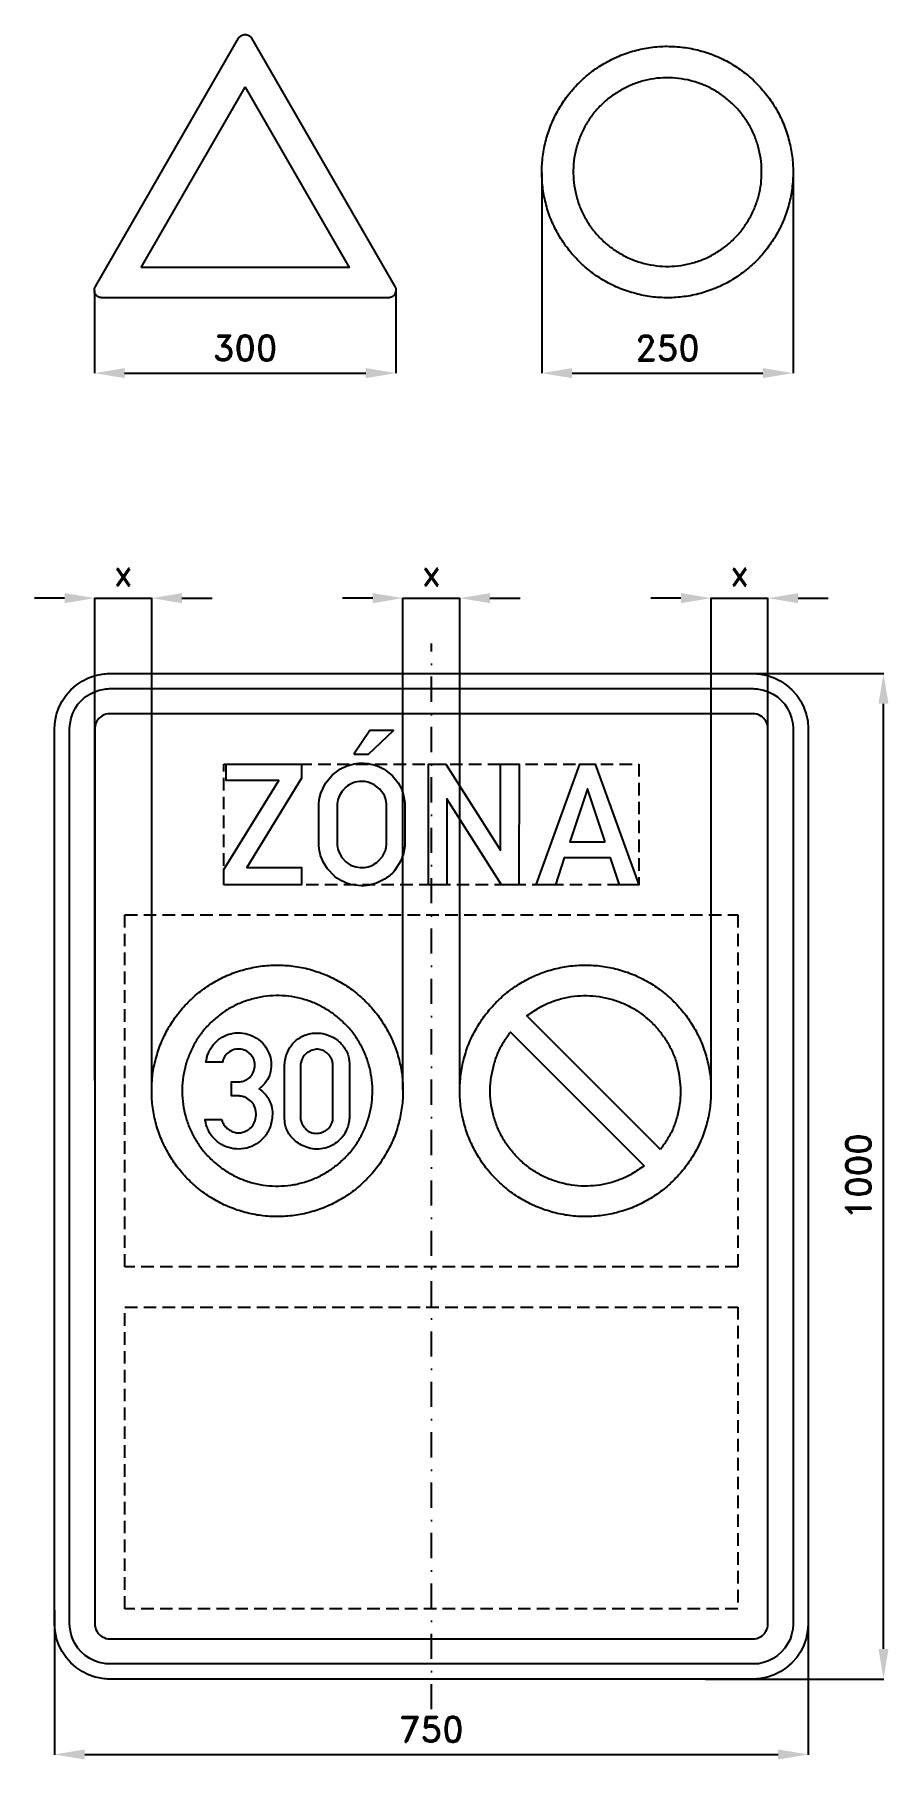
# Model space of a CAD drawing. Header units: millimetres. Extents: x -395 to 455, y -580 to 1136.
import ezdxf

# ---------------------------------------------------------------- set-up
doc = ezdxf.new("R2010")
doc.units = ezdxf.units.MM
doc.header["$LTSCALE"] = 5
doc.linetypes.add('ČERCHOVANÁX2', pattern=[2, 1, -0.5, 0, -0.5])
doc.linetypes.add('ČÁRKOVANÁX2', pattern=[1.5, 1, -0.5])
doc.layers.add('Kóty', color=2, linetype='Continuous')
doc.layers.add('Značka', color=7, linetype='Continuous')
doc.styles.get("Standard").update_dxf_attribs({"font": 'romand.shx', "height": 25})
doc.dimstyles.get("Standard").update_dxf_attribs({"dimtxt": 25, "dimasz": 30, "dimexe": 0.18, "dimexo": 0.0625, "dimgap": 12.5, "dimtad": 1, "dimdec": 0, "dimzin": 0, "dimdsep": 46, "dimtxsty": 'Standard', "dimcen": 0.09, "dimadec": 0, "dimazin": 0, "dimtfac": 1, "dimtdec": 0, "dimtofl": 0, "dimtmove": 0, "dimatfit": 3, "dimfxl": 1, "dimtolj": 1, "dimtzin": 0, "dimarcsym": 0})

msp = doc.modelspace()

# ---------------------------------------------------------------- blocks, each defined once
blk = doc.blocks.new('*D0')
at = {"layer": 'Defpoints', "color": 0, "transparency": 16777216}
for p in [(110, 998.1), (360, 1000), (360, 798.8)]:
    blk.add_point(p, dxfattribs=at)
at = {"layer": 'Kóty', "color": 0, "lineweight": -2, "transparency": 16777216}
for p, q in [((110, 998), (110, 798.6)), ((360, 1000), (360, 798.6)), ((140, 798.8), (330, 798.8))]:
    blk.add_line(p, q, dxfattribs=at)
at = {"layer": 'Kóty', "color": 0, "transparency": 16777216}
for points in [[(140, 803.8), (140, 793.8), (110, 798.8)], [(330, 803.8), (330, 793.8), (360, 798.8)]]:
    blk.add_solid(points, dxfattribs=at)
at = {"layer": 'Kóty', "color": 0, "transparency": 16777216, "insert": (235, 823.8), "char_height": 25, "attachment_point": 5}
blk.add_mtext('\\A1;250', dxfattribs=at)
blk = doc.blocks.new('*D1')
at = {"layer": 'Defpoints', "color": 0, "transparency": 16777216}
for p in [(-335.3, 881.2), (-35.3, 881.1), (-35.3, 798.8)]:
    blk.add_point(p, dxfattribs=at)
at = {"layer": 'Kóty', "color": 0, "lineweight": -2, "transparency": 16777216}
for p, q in [((-335.3, 881.1), (-335.3, 798.6)), ((-35.3, 881.1), (-35.3, 798.6)), ((-305.3, 798.8), (-65.3, 798.8))]:
    blk.add_line(p, q, dxfattribs=at)
at = {"layer": 'Kóty', "color": 0, "transparency": 16777216}
for points in [[(-305.3, 803.8), (-305.3, 793.8), (-335.3, 798.8)], [(-65.3, 803.8), (-65.3, 793.8), (-35.3, 798.8)]]:
    blk.add_solid(points, dxfattribs=at)
at = {"layer": 'Kóty', "color": 0, "transparency": 16777216, "insert": (-185.3, 823.8), "char_height": 25, "attachment_point": 5}
blk.add_mtext('\\A1;300', dxfattribs=at)
blk = doc.blocks.new('*D2')
at = {"layer": 'Defpoints', "color": 0, "transparency": 16777216}
for p in [(-278.3, 575), (-335, 95.3), (-278.3, 84.3)]:
    blk.add_point(p, dxfattribs=at)
at = {"layer": 'Kóty', "color": 0, "lineweight": -2, "transparency": 16777216}
for p, q in [((-365, 575), (-395, 575)), ((-335, 95.3), (-335, 575.2)), ((-278.3, 84.3), (-278.3, 575.2)), ((-248.3, 575), (-218.3, 575))]:
    blk.add_line(p, q, dxfattribs=at)
at = {"layer": 'Kóty', "color": 0, "transparency": 16777216}
for points in [[(-365, 580), (-365, 570), (-335, 575)], [(-248.3, 580), (-248.3, 570), (-278.3, 575)]]:
    blk.add_solid(points, dxfattribs=at)
at = {"layer": 'Kóty', "color": 0, "transparency": 16777216, "insert": (-306.7, 600), "char_height": 25, "attachment_point": 5}
blk.add_mtext('\\A1;x', dxfattribs=at)
blk = doc.blocks.new('*D3')
at = {"layer": 'Defpoints', "color": 0, "transparency": 16777216}
for p in [(278.4, 575), (278.4, 86.3), (335, 74)]:
    blk.add_point(p, dxfattribs=at)
at = {"layer": 'Kóty', "color": 0, "lineweight": -2, "transparency": 16777216}
for p, q in [((248.4, 575), (218.4, 575)), ((278.4, 86.3), (278.4, 575.2)), ((335, 74), (335, 575.2)), ((365, 575), (395, 575))]:
    blk.add_line(p, q, dxfattribs=at)
at = {"layer": 'Kóty', "color": 0, "transparency": 16777216}
for points in [[(248.4, 580), (248.4, 570), (278.4, 575)], [(365, 580), (365, 570), (335, 575)]]:
    blk.add_solid(points, dxfattribs=at)
at = {"layer": 'Kóty', "color": 0, "transparency": 16777216, "insert": (306.7, 600), "char_height": 25, "attachment_point": 5}
blk.add_mtext('\\A1;x', dxfattribs=at)
blk = doc.blocks.new('*D4')
at = {"layer": 'Defpoints', "color": 0, "transparency": 16777216}
for p in [(28.3, 575), (-28.3, 86.3), (28.3, 84.3)]:
    blk.add_point(p, dxfattribs=at)
at = {"layer": 'Kóty', "color": 0, "lineweight": -2, "transparency": 16777216}
for p, q in [((-58.3, 575), (-88.3, 575)), ((-28.3, 86.3), (-28.3, 575.2)), ((28.3, 84.3), (28.3, 575.2)), ((58.3, 575), (88.3, 575))]:
    blk.add_line(p, q, dxfattribs=at)
at = {"layer": 'Kóty', "color": 0, "transparency": 16777216}
for points in [[(-58.3, 580), (-58.3, 570), (-28.3, 575)], [(58.3, 580), (58.3, 570), (28.3, 575)]]:
    blk.add_solid(points, dxfattribs=at)
at = {"layer": 'Kóty', "color": 0, "transparency": 16777216, "insert": (0, 600), "char_height": 25, "attachment_point": 5}
blk.add_mtext('\\A1;x', dxfattribs=at)
blk = doc.blocks.new('*D5')
at = {"layer": 'Defpoints', "color": 0, "transparency": 16777216}
for p in [(-375, -431.4), (375, -431.4), (375, -575)]:
    blk.add_point(p, dxfattribs=at)
at = {"layer": 'Kóty', "color": 0, "lineweight": -2, "transparency": 16777216}
for p, q in [((-375, -431.4), (-375, -575.2)), ((375, -431.4), (375, -575.2)), ((-345, -575), (345, -575))]:
    blk.add_line(p, q, dxfattribs=at)
at = {"layer": 'Kóty', "color": 0, "transparency": 16777216}
for points in [[(-345, -570), (-345, -580), (-375, -575)], [(345, -570), (345, -580), (375, -575)]]:
    blk.add_solid(points, dxfattribs=at)
at = {"layer": 'Kóty', "color": 0, "transparency": 16777216, "insert": (0, -550), "char_height": 25, "attachment_point": 5}
blk.add_mtext('\\A1;750', dxfattribs=at)
blk = doc.blocks.new('*D6')
at = {"layer": 'Defpoints', "color": 0, "transparency": 16777216}
for p in [(272.8, 500), (450, 500), (272.8, -500)]:
    blk.add_point(p, dxfattribs=at)
at = {"layer": 'Kóty', "color": 0, "lineweight": -2, "transparency": 16777216}
for p, q in [((272.8, 500), (450.2, 500)), ((450, -470), (450, 470)), ((272.8, -500), (450.2, -500))]:
    blk.add_line(p, q, dxfattribs=at)
at = {"layer": 'Kóty', "color": 0, "transparency": 16777216}
for points in [[(445, 470), (455, 470), (450, 500)], [(445, -470), (455, -470), (450, -500)]]:
    blk.add_solid(points, dxfattribs=at)
at = {"layer": 'Kóty', "color": 0, "transparency": 16777216, "insert": (425, 0), "char_height": 25, "attachment_point": 5, "rotation": 90}
blk.add_mtext('\\A1;1000', dxfattribs=at)

# ---------------------------------------------------------------- dimensions: what is measured, and where the dimension line sits
at = {"layer": 'Kóty'}
for base, p1, p2, text, picture, middle in [((360, 798.8), (110, 998.1), (360, 1000), '250', '*D0', (235, 823.8)), ((-35.3, 798.8), (-335.3, 881.2), (-35.3, 881.1), '300', '*D1', (-185.3, 823.8)), ((-278.3, 575), (-335, 95.3), (-278.3, 84.3), 'x', '*D2', (-306.7, 600)), ((28.3, 575), (-28.3, 86.3), (28.3, 84.3), 'x', '*D4', (0, 600)), ((278.4, 575), (335, 74), (278.4, 86.3), 'x', '*D3', (306.7, 600))]:
    dim = msp.add_linear_dim(base=base, p1=p1, p2=p2, text=text, dimstyle='Standard', dxfattribs=at)
    dim.commit()
    dim.dimension.update_dxf_attribs({"geometry": picture, "text_midpoint": middle})
dim = msp.add_linear_dim(base=(450, 500), p1=(272.8, -500), p2=(272.8, 500), angle=90, dimstyle='Standard', dxfattribs=at)
dim.commit()
dim.dimension.update_dxf_attribs({"geometry": '*D6', "text_midpoint": (425, 0)})
dim = msp.add_linear_dim(base=(375, -575), p1=(-375, -431.4), p2=(375, -431.4), dimstyle='Standard', dxfattribs=at)
dim.commit()
dim.dimension.update_dxf_attribs({"geometry": '*D5', "text_midpoint": (0, -550)})

# ---------------------------------------------------------------- linework, layer by layer
at = {"layer": 'Kóty'}
for points in [[(-335, 575), (-278.4, 575)], [(-28.4, 575), (27.9, 575)], [(278.3, 575), (335, 575)]]:
    msp.add_lwpolyline(points, dxfattribs=at)
at = {"layer": 'Značka', "color": 1}
for points in [[(-42.8, 873.8), (-327.9, 873.8), (-328.2, 873.8), (-328.6, 873.8, -0.055813), (-330.2, 874.1, -0.055956), (-331.6, 874.8, -0.069573), (-333.2, 875.9, -0.06979), (-334.3, 877.5, -0.069473), (-335.1, 879.3, -0.06778), (-335.3, 881.2, -0.055922), (-335.2, 882.8, -0.060906), (-334.7, 884.3), (-334.5, 884.6), (-334.3, 885), (-191.8, 1131.8), (-191.6, 1132.2), (-191.4, 1132.5, -0.055828), (-190.4, 1133.7, -0.056007), (-189.1, 1134.6, -0.069592), (-187.3, 1135.3, -0.069755), (-185.3, 1135.6, -0.069442), (-183.4, 1135.3, -0.067764), (-181.6, 1134.6, -0.056022), (-180.3, 1133.7, -0.061146), (-179.3, 1132.5), (-179.1, 1132.2), (-178.9, 1131.8), (-36.3, 885), (-36.2, 884.6), (-36, 884.3, -0.055634), (-35.5, 882.8), (-35.3, 881.2, -0.0696), (-35.6, 879.3, -0.069839), (-36.3, 877.5, -0.069564), (-37.5, 875.9, -0.067726), (-39.1, 874.8, -0.055903), (-40.5, 874.1, -0.061107), (-42, 873.8), (-42.4, 873.8), (-42.8, 873.8)], [(360, 998.8), (360, 997.9), (360, 997.1, -0.032165), (358.7, 980.8, -0.035724), (355.3, 964.8, -0.036665), (349.9, 949.4, -0.034753), (342.4, 934.9, -0.034037), (333.2, 921.3, -0.034452), (322.2, 909.2, -0.034561), (309.8, 898.6, -0.034425), (296.1, 889.7, -0.034389), (281.3, 882.6, -0.034418), (265.8, 877.6, -0.034423), (249.7, 874.6, -0.034416), (233.4, 873.8, -0.034416), (217, 875, -0.034417), (201.1, 878.5, -0.034417), (185.6, 883.9, -0.034417), (171.1, 891.3, -0.034417), (157.6, 900.6, -0.034417), (145.5, 911.5, -0.034416), (134.8, 923.9, -0.034417), (125.9, 937.7, -0.034417), (118.8, 952.4, -0.034417), (113.8, 968, -0.034416), (110.8, 984.1, -0.034417), (110, 1000.4, -0.034417), (111.2, 1016.7, -0.034418), (114.7, 1032.7, -0.034417), (120.1, 1048.1, -0.034418), (127.6, 1062.7, -0.034416), (136.8, 1076.2, -0.034415), (147.8, 1088.3, -0.034418), (160.2, 1099, -0.034416), (173.9, 1107.8, -0.034417), (188.7, 1114.9, -0.034417), (204.2, 1119.9, -0.034416), (220.3, 1123, -0.034417), (236.6, 1123.8, -0.034417), (252.9, 1122.5, -0.034416), (268.9, 1119.1, -0.034415), (284.4, 1113.7, -0.034418), (298.9, 1106.2, -0.034419), (312.4, 1097, -0.034403), (324.5, 1086, -0.034415), (335.2, 1073.6, -0.03449), (344.1, 1059.8, -0.034418), (351.1, 1045.1, -0.034075), (356.1, 1029.5, -0.03279), (359.1, 1014.3, -0.034265), (360, 998.8)], [(328.7, 998.8), (328.7, 999.4), (328.7, 1000, 0.032167), (327.8, 1012.2, 0.035726), (325.2, 1024.2, 0.036665), (321.2, 1035.8, 0.034752), (315.6, 1046.7, 0.03404), (308.6, 1056.8, 0.034452), (300.4, 1065.9, 0.034558), (291.1, 1073.9, 0.034426), (280.8, 1080.6, 0.034389), (269.7, 1085.9, 0.034417), (258.1, 1089.6, 0.034425), (246, 1091.9, 0.034418), (233.8, 1092.5, 0.034418), (221.5, 1091.6, 0.034414), (209.5, 1089, 0.034417), (198, 1084.9, 0.034415), (187.1, 1079.3, 0.034419), (176.9, 1072.4, 0.034418), (167.8, 1064.2, 0.034417), (159.8, 1054.9, 0.034418), (153.2, 1044.6, 0.034417), (147.9, 1033.5, 0.034416), (144.1, 1021.8, 0.034416), (141.9, 1009.8, 0.034416), (141.3, 997.5, 0.034417), (142.2, 985.3, 0.034418), (144.8, 973.3, 0.034416), (148.8, 961.7, 0.034417), (154.4, 950.8, 0.034417), (161.3, 940.7, 0.034417), (169.6, 931.6, 0.034416), (178.9, 923.6, 0.034417), (189.2, 917, 0.034417), (200.2, 911.7, 0.034417), (211.9, 907.9, 0.034416), (224, 905.6, 0.034416), (236.2, 905, 0.034417), (248.5, 905.9, 0.034417), (260.4, 908.5, 0.034416), (272, 912.6, 0.034416), (282.9, 918.2, 0.034419), (293.1, 925.1, 0.034405), (302.1, 933.3, 0.034416), (310.1, 942.7, 0.034487), (316.8, 953, 0.034418), (322.1, 964, 0.034079), (325.9, 975.7, 0.032793), (328.1, 987.1, 0.034267), (328.7, 998.8)], [(-28.3, 85), (-28.3, 84.2), (-28.3, 83.4, -0.032165), (-29.6, 67.1, -0.035724), (-33, 51.1, -0.036665), (-38.4, 35.6, -0.034751), (-45.9, 21.1, -0.034041), (-55.1, 7.6, -0.034452), (-66.1, -4.5, -0.034559), (-78.5, -15.2, -0.034427), (-92.3, -24.1, -0.034391), (-107, -31.2, -0.034418), (-122.6, -36.2, -0.034424), (-138.6, -39.2, -0.034418), (-155, -40, -0.034416), (-171.3, -38.8, -0.034417), (-187.3, -35.3, -0.034417), (-202.7, -29.9, -0.034418), (-217.2, -22.4, -0.034417), (-230.8, -13.2, -0.034417), (-242.9, -2.2, -0.034416), (-253.5, 10.2, -0.034418), (-262.4, 23.9, -0.034418), (-269.5, 38.7, -0.034417), (-274.5, 54.2, -0.034417), (-277.5, 70.3, -0.034417), (-278.3, 86.6, -0.034417), (-277.1, 102.9, -0.034417), (-273.6, 118.9, -0.034417), (-268.2, 134.4, -0.034419), (-260.8, 148.9, -0.034416), (-251.5, 162.4, -0.034417), (-240.6, 174.5, -0.034414), (-228.2, 185.2, -0.034418), (-214.4, 194.1, -0.034415), (-199.7, 201.2, -0.034415), (-184.1, 206.2, -0.03442), (-168, 209.2, -0.034418), (-151.7, 210, -0.034418), (-135.4, 208.8, -0.03442), (-119.4, 205.3, -0.034417), (-104, 199.9, -0.034417), (-89.4, 192.4, -0.034416), (-75.9, 183.2, -0.034403), (-63.8, 172.2, -0.034415), (-53.1, 159.8, -0.034487), (-44.3, 146.1, -0.03442), (-37.2, 131.3, -0.034077), (-32.2, 115.8, -0.032793), (-29.2, 100.5, -0.034265), (-28.3, 85)], [(278.3, 85), (278.3, 84.2), (278.3, 83.4, -0.032168), (277.1, 67.1, -0.035724), (273.7, 51.1, -0.036665), (268.3, 35.6, -0.034753), (260.8, 21.1, -0.034042), (251.5, 7.6, -0.034452), (240.6, -4.5, -0.034562), (228.2, -15.2, -0.034426), (214.4, -24.1, -0.034389), (199.7, -31.2, -0.034418), (184.1, -36.2, -0.034424), (168, -39.2, -0.034415), (151.7, -40, -0.034417), (135.4, -38.8, -0.034416), (119.4, -35.3, -0.034418), (104, -29.9, -0.034418), (89.4, -22.4, -0.034418), (75.9, -13.2, -0.034417), (63.8, -2.2, -0.034416), (53.1, 10.2, -0.034418), (44.3, 23.9, -0.034413), (37.2, 38.7, -0.034414), (32.2, 54.2, -0.034416), (29.1, 70.3, -0.034418), (28.3, 86.6, -0.034415), (29.6, 102.9, -0.034417), (33, 118.9, -0.034419), (38.4, 134.4, -0.034418), (45.9, 148.9, -0.034418), (55.1, 162.4, -0.034418), (66.1, 174.5, -0.034418), (78.5, 185.2, -0.034419), (92.3, 194.1, -0.034416), (107, 201.2, -0.034413), (122.6, 206.2, -0.034413), (138.6, 209.2, -0.034415), (155, 210, -0.034422), (171.3, 208.8, -0.034416), (187.3, 205.3, -0.034417), (202.7, 199.9, -0.034417), (217.3, 192.4, -0.034421), (230.8, 183.2, -0.034411), (242.9, 172.2, -0.034412), (253.5, 159.8, -0.034487), (262.4, 146.1, -0.03442), (269.5, 131.3, -0.034079), (274.5, 115.8, -0.032794), (277.5, 100.5, -0.034261), (278.3, 85)], [(-58.6, 85), (-58.6, 85.6), (-58.6, 86.2, 0.032169), (-59.6, 98.6, 0.035723), (-62.2, 110.7, 0.036665), (-66.3, 122.4, 0.034753), (-72, 133.4, 0.034036), (-78.9, 143.7, 0.034454), (-87.3, 152.8, 0.034564), (-96.6, 160.9, 0.034427), (-107.1, 167.6, 0.034389), (-118.2, 173, 0.034417), (-130, 176.8, 0.034419), (-142.2, 179.1, 0.034422), (-154.6, 179.7, 0.034417), (-166.9, 178.8, 0.034415), (-179, 176.1, 0.03442), (-190.7, 172, 0.034421), (-201.8, 166.4, 0.034418), (-212, 159.4, 0.034415), (-221.2, 151.1, 0.034417), (-229.2, 141.7, 0.034415), (-236, 131.3, 0.034417), (-241.3, 120.1, 0.034416), (-245.1, 108.3, 0.034415), (-247.4, 96.1, 0.034417), (-248, 83.8, 0.034417), (-247.1, 71.4, 0.034418), (-244.5, 59.3, 0.034419), (-240.4, 47.6, 0.034419), (-234.7, 36.6, 0.034416), (-227.7, 26.3, 0.034419), (-219.4, 17.2, 0.034419), (-210, 9.1, 0.034417), (-199.6, 2.4, 0.034416), (-188.4, -3, 0.034416), (-176.6, -6.8, 0.034414), (-164.5, -9.1, 0.034417), (-152.1, -9.7, 0.034419), (-139.7, -8.8, 0.034417), (-127.6, -6.1, 0.034415), (-115.9, -2, 0.034419), (-104.9, 3.6, 0.034419), (-94.7, 10.6, 0.034407), (-85.5, 18.9, 0.034417), (-77.4, 28.3, 0.034492), (-70.7, 38.7, 0.034419), (-65.3, 49.9, 0.034074), (-61.6, 61.7, 0.032792), (-59.3, 73.3, 0.034264), (-58.6, 85)]]:
    msp.add_lwpolyline(points, format="xyb", dxfattribs=at)
msp.add_lwpolyline([(-288.9, 903.7), (-185.3, 1083.2), (-81.7, 903.7), (-288.9, 903.7)], dxfattribs=at)
at = {"layer": 'Značka', "color": 6, "linetype": 'ČERCHOVANÁX2', "ltscale": 5}
msp.add_lwpolyline([(0, -530), (0, 530)], dxfattribs=at)
at = {"layer": 'Značka', "color": 3}
for points in [[(-320, -500), (-320.2, -500), (-320.4, -500, -0.032184), (-327.5, -499.5, -0.035432), (-334.5, -498.1), (-341.2, -495.8), (-347.6, -492.6), (-353.5, -488.6), (-358.8, -483.9), (-363.6, -478.6), (-367.5, -472.6), (-370.7, -466.3), (-373, -459.5), (-374.5, -452.5), (-375, -445.4), (-375, -445.2), (-375, -445), (-375, 445), (-375, 445.2), (-375, 445.4), (-374.5, 452.5), (-373, 459.5), (-370.7, 466.3), (-367.5, 472.6), (-363.6, 478.5), (-358.8, 483.9), (-353.5, 488.6), (-347.6, 492.6), (-341.2, 495.8), (-334.5, 498), (-327.5, 499.5, -0.036737), (-320.4, 500), (-320.2, 500), (-320, 500), (320, 500), (320.3, 500), (320.5, 500, -0.03219), (327.6, 499.5, -0.035456), (334.6, 498), (341.3, 495.8), (347.7, 492.6), (353.6, 488.6), (358.9, 483.9), (363.7, 478.5), (367.6, 472.6), (370.8, 466.3), (373.1, 459.5), (374.6, 452.5), (375, 445.4), (375, 445.2), (375, 445), (375, -445), (375, -445.2), (375, -445.4), (374.5, -452.5), (373.1, -459.5), (370.8, -466.3), (367.6, -472.6), (363.6, -478.6), (358.9, -483.9), (353.6, -488.6), (347.7, -492.6), (341.3, -495.7), (334.6, -498.1), (327.6, -499.5, -0.036759), (320.5, -500), (320.3, -500), (320, -500), (-320, -500)], [(-320, -485), (-320.1, -485), (-320.3, -485, -0.032177), (-325.4, -484.6), (-330.5, -483.6), (-335.4, -481.9), (-340, -479.6), (-344.4, -476.7), (-348.2, -473.3), (-351.7, -469.4), (-354.5, -465.1), (-356.9, -460.5), (-358.5, -455.6), (-359.6, -450.5), (-360, -445.3), (-360, -445.2), (-360, -445), (-360, 445), (-360, 445.2), (-360, 445.3), (-359.6, 450.5), (-358.5, 455.5), (-356.9, 460.5), (-354.5, 465.1), (-351.7, 469.4), (-348.2, 473.3), (-344.4, 476.7), (-340, 479.6), (-335.4, 481.9), (-330.5, 483.6), (-325.4, 484.6, -0.036755), (-320.3, 485), (-320.1, 485), (-320, 485), (320, 485), (320.2, 485), (320.4, 485, -0.032148), (325.5, 484.6), (330.6, 483.6), (335.5, 481.9), (340.1, 479.6), (344.4, 476.7), (348.3, 473.3), (351.8, 469.4), (354.6, 465.1), (356.9, 460.5), (358.6, 455.5), (359.7, 450.5), (360, 445.3), (360, 445.2), (360, 445), (360, -445), (360, -445.2), (360, -445.3), (359.7, -450.5), (358.6, -455.6), (357, -460.5), (354.6, -465.1), (351.8, -469.4), (348.3, -473.3), (344.4, -476.7), (340.1, -479.6), (335.5, -481.9), (330.6, -483.6), (325.5, -484.7, -0.036737), (320.4, -485), (320.2, -485), (320, -485), (-320, -485)], [(-320, -460), (320, -460), (320.1, -460), (320.2, -460, 0.032206), (322.1, -459.9), (324, -459.5), (325.8, -458.8), (327.6, -458), (329.2, -456.9), (330.6, -455.6), (331.9, -454.2), (333, -452.5), (333.9, -450.8), (334.5, -449), (334.9, -447.1), (335, -445.1), (335, -445.1), (335, -445), (335, 445), (335, 445.1), (335, 445.1), (334.9, 447), (334.5, 449), (333.9, 450.8), (333, 452.5), (331.9, 454.1), (330.6, 455.6), (329.2, 456.9), (327.6, 458), (325.8, 458.8), (324, 459.5), (322.1, 459.9), (320.2, 460), (320.1, 460), (320, 460), (-320, 460), (-320, 460), (-320.1, 460, 0.032222), (-322, 459.9), (-323.9, 459.5), (-325.8, 458.9), (-327.5, 458), (-329.1, 456.9), (-330.6, 455.6), (-331.9, 454.1), (-332.9, 452.5), (-333.8, 450.8), (-334.4, 449), (-334.8, 447), (-335, 445.1), (-335, 445.1), (-335, 445), (-335, -445), (-335, -445.1), (-335, -445.1), (-334.8, -447.1), (-334.4, -449), (-333.8, -450.8), (-332.9, -452.5), (-331.9, -454.2), (-330.6, -455.6), (-329.1, -456.9), (-327.5, -458), (-325.8, -458.8), (-323.9, -459.5), (-322, -459.9), (-320.1, -460), (-320, -460), (-320, -460)], [(-112.1, 369.2), (-112, 370.2), (-111.9, 371.2), (-111.3, 376.2), (-110, 381.1), (-105.4, 391), (-98.3, 399.4), (-90.5, 405.2, -0.059975), (-81.5, 409, -0.057357), (-72.3, 410.8, -0.057563), (-62.9, 410.4, -0.0569), (-53.9, 408.1, -0.057544), (-45.6, 403.9), (-38.6, 398.3), (-33, 391.2), (-29.7, 385.2), (-27.6, 378.7), (-26.9, 375.1), (-26.4, 371.5), (-26.4, 370.9), (-26.3, 370.3), (-26.3, 330.1), (-26.4, 329.2), (-26.5, 328.3), (-27.8, 320.9), (-30.3, 313.7), (-36.7, 303.7, -0.07306), (-45.9, 296), (-54.5, 291.5, -0.059841), (-64, 289.3, -0.071107), (-75.8, 289.4, -0.074174), (-87.1, 292.8, -0.066048), (-96, 298.2), (-103.2, 305.7), (-107.4, 312.1), (-110.2, 319.1), (-111.3, 323.8), (-111.9, 328.6), (-112, 329.7), (-112.1, 330.8), (-112.1, 369.2)], [(-93.8, 369.2), (-93.8, 330.8), (-93.7, 330), (-93.7, 329.3), (-93, 325.5), (-91.8, 321.9), (-89, 317), (-85, 312.8), (-80.4, 309.6), (-75.2, 307.7), (-70.9, 307.1, 0.044547), (-66.5, 307.2, 0.07388), (-59.1, 309.2, 0.084915), (-52.8, 313.3), (-48.5, 318.2), (-45.7, 324.1), (-44.9, 327.1), (-44.5, 330.1), (-44.5, 330.5), (-44.5, 330.9), (-44.5, 369.1), (-44.5, 369.8), (-44.5, 370.4), (-45.2, 374.6), (-46.8, 378.6), (-51.2, 385.1), (-57.4, 389.8), (-63.1, 392.1, 0.066664), (-69.4, 392.8, 0.088524), (-77.9, 391.3, 0.098146), (-85.2, 386.9), (-88.9, 382.9), (-91.6, 378.2), (-93, 374.4), (-93.7, 370.5), (-93.7, 369.8), (-93.8, 369.2)]]:
    msp.add_lwpolyline(points, format="xyb", dxfattribs=at)
for points in [[(-77.2, 419.7), (-62.7, 419.7), (-37.6, 443.3), (-61.3, 443.3), (-77.2, 419.7)], [(-206.4, 290), (-206.4, 305.1), (-151.7, 393.8), (-204.2, 393.8), (-204.2, 410), (-129.1, 410), (-129.1, 395.9), (-183.8, 307.2), (-129.1, 307.2), (-129.1, 290), (-206.4, 290)], [(-2.8, 290), (-2.8, 410), (14.4, 410), (68.9, 324.4), (68.9, 410), (87.3, 410), (87.2, 290), (69.9, 290), (15.3, 375.5), (15.3, 290), (-2.8, 290)], [(104.3, 290), (147.8, 410), (162.9, 410), (206.5, 290), (187.2, 290), (178.2, 316.8), (132.3, 316.8), (123.5, 290), (104.3, 290)], [(172.9, 332.8), (155.3, 385.5), (137.8, 332.8), (172.9, 332.8)]]:
    msp.add_lwpolyline(points, dxfattribs=at)
at = {"layer": 'Značka', "color": 6, "linetype": 'ČÁRKOVANÁX2', "ltscale": 2.5}
for points in [[(-206.4, 290), (-206.4, 410), (206.5, 410), (206.5, 290), (-206.4, 290)], [(-305, -90), (-305, 260), (305, 260), (305, -90), (-305, -90)], [(-305, -430), (-305, -130), (305, -130), (305, -430), (-305, -430)]]:
    msp.add_lwpolyline(points, dxfattribs=at)
at = {"layer": 'Značka', "color": 5}
for points in [[(227.9, 26.5), (94.9, 159.5, -0.005737), (100.9, 163.7, -0.017275), (107.1, 167.6, -0.037256), (118.2, 173, -0.034616), (130, 176.8, -0.033869), (142.2, 179.1, -0.034451), (154.6, 179.7, -0.034552), (166.9, 178.8, -0.034429), (179, 176.1, -0.034394), (190.7, 172.1, -0.034333), (201.8, 166.4, -0.034422), (212, 159.4, -0.03482), (221.2, 151.1, -0.034404), (229.2, 141.7, -0.032727), (236, 131.3, -0.034583), (241.4, 120.1, -0.040945), (245.1, 108.3, -0.031754), (247.1, 96.8, -0.010463), (248, 85), (248, 84.4), (248, 83.8, -0.033008), (247.1, 71.4, -0.034396), (244.5, 59.3, -0.036418), (240.5, 47.5, -0.039591), (234.7, 36.6, -0.015317), (231.4, 31.5, -0.005111), (227.9, 26.5)], [(-208.7, 56.6), (-208.3, 55.3, 0.016098), (-207.8, 54, 0.066972), (-205.5, 50.1, 0.067339), (-202.2, 46.9, 0.079626), (-197.6, 44.3, 0.083504), (-192.5, 43.3, 0.078723), (-187.6, 43.8, 0.07729), (-183.1, 45.7, 0.094876), (-178.4, 49.9, 0.087407), (-175.4, 55.5, 0.097389), (-174.4, 62.6, 0.104443), (-176.1, 69.5, 0.094861), (-179.8, 74.8, 0.095661), (-185.1, 78.4, 0.045595), (-187.8, 79.4, 0.043302), (-190.7, 79.8), (-191.3, 79.9), (-192, 79.9), (-199, 79.9), (-199, 94.1), (-191.7, 94.1), (-191.1, 94.1), (-190.5, 94.1, 0.089499), (-186, 95, 0.078184), (-182, 97.4, 0.098559), (-177.9, 102, 0.099792), (-175.9, 107.7, 0.096869), (-175.9, 113.7, 0.098699), (-178.2, 119.2, 0.100563), (-182.4, 123.5, 0.097636), (-187.9, 126, 0.10601), (-194.6, 126.4, 0.10898), (-200.8, 123.9, 0.096308), (-205.1, 119.9, 0.100248), (-207.6, 114.7), (-207.7, 114.1), (-207.9, 113.4), (-224.3, 113.4, -0.004897), (-223.9, 115.9, -0.01465), (-223.3, 118.3, -0.070909), (-219.8, 126.9, -0.076585), (-213.9, 134.1, -0.078964), (-206.2, 139.5, -0.076379), (-197.3, 142.3, -0.077805), (-187.7, 142.5, -0.077975), (-178.5, 139.8, -0.081013), (-170, 134.4, -0.080998), (-163.7, 126.5, -0.076297), (-160.2, 118.1, -0.079819), (-159.4, 109.1, -0.09208), (-161.8, 98.7, -0.105092), (-167.8, 90.2, -0.020576), (-169.6, 88.6), (-171.4, 87), (-169.7, 85.8), (-168.1, 84.4, -0.058052), (-163.8, 79.7, -0.058902), (-160.6, 74.1, -0.074886), (-158.4, 66.1, -0.064098), (-158.5, 57.6, -0.089411), (-162.1, 45.4, -0.101881), (-169.9, 35.4, -0.087336), (-178.6, 29.8, -0.080964), (-188.8, 27.3, -0.07965), (-199.2, 27.9, -0.082666), (-208.8, 31.7, -0.076826), (-216.3, 37.6, -0.076587), (-221.8, 45.5, -0.041105), (-223.7, 50.1, -0.040371), (-224.8, 54.9), (-225, 55.8), (-225.1, 56.6), (-208.7, 56.6)], [(-146, 108.9), (-146, 109.9, -0.005951), (-146, 110.9, -0.049021), (-145.3, 117.2, -0.049989), (-143.3, 123.2, -0.079533), (-138.1, 131.7, -0.08909), (-130.4, 138.1, -0.059799), (-124.6, 140.8, -0.05203), (-118.2, 142.2, -0.062018), (-109.9, 142.2, -0.064501), (-101.9, 140.1, -0.055438), (-95.8, 137, -0.05548), (-90.4, 132.7, -0.051111), (-86.5, 127.9, -0.054899), (-83.6, 122.5, -0.045235), (-82.2, 117.8, -0.045976), (-81.6, 113, -0.012288), (-81.6, 111.3, -0.004075), (-81.6, 109.6), (-81.6, 60.1), (-81.6, 59.1, -0.006864), (-81.6, 58, -0.051774), (-82.3, 52.1, -0.049698), (-84.3, 46.5, -0.066793), (-88.5, 39.4, -0.065899), (-94.5, 33.6, -0.061092), (-100.9, 29.7, -0.06414), (-108, 27.5, -0.06966), (-116.3, 27.1, -0.067457), (-124.3, 28.9, -0.056816), (-130.8, 31.9, -0.049593), (-136.5, 36.3, -0.048056), (-140.9, 41, -0.065873), (-144, 46.5, -0.054758), (-145.5, 51.5, -0.04236), (-146, 56.7, -0.00926), (-146.1, 58.4, -0.003099), (-146, 60.1), (-146, 108.9)], [(211.8, 10.5, -0.005736), (205.8, 6.3, -0.017272), (199.6, 2.4, -0.037233), (188.5, -3, -0.034617), (176.6, -6.8, -0.033871), (164.5, -9.1, -0.034448), (152.1, -9.7, -0.034556), (139.7, -8.8, -0.034418), (127.6, -6.1, -0.034395), (115.9, -2.1, -0.034418), (104.9, 3.6, -0.034418), (94.7, 10.6, -0.034412), (85.5, 18.9, -0.034416), (77.4, 28.3, -0.034427), (70.7, 38.7, -0.034419), (65.3, 49.9, -0.034355), (61.5, 61.7, -0.034418), (59.2, 73.9, -0.034716), (58.6, 86.2, -0.034402), (59.6, 98.6, -0.033166), (62.2, 110.7, -0.034542), (66.2, 122.4, -0.039195), (71.9, 133.4, -0.015448), (75.3, 138.5, -0.005132), (78.8, 143.5), (211.8, 10.5)], [(-130.4, 108.9), (-130.4, 60.1, 0.003199), (-130.4, 59.4, 0.009633), (-130.4, 58.7, 0.073871), (-129.6, 54.5, 0.059521), (-127.7, 50.6, 0.070719), (-124.5, 46.5, 0.094571), (-120.2, 43.8, 0.108407), (-114.6, 42.7, 0.087541), (-108.7, 43.8, 0.078167), (-104.1, 46.2, 0.088174), (-100.6, 49.9, 0.061759), (-98.9, 53, 0.061179), (-98.1, 56.4, 0.025177), (-97.9, 58.2, 0.008385), (-97.9, 60.1), (-97.9, 108.9, 0.005496), (-98, 110.5, 0.016526), (-98.1, 112.1, 0.058314), (-99.2, 116.1, 0.064723), (-101.3, 119.8, 0.088093), (-105.1, 123.6, 0.097899), (-110.1, 125.9, 0.099852), (-115.6, 126.2, 0.088265), (-120.9, 124.5, 0.074156), (-124.8, 121.9, 0.075671), (-127.8, 118.2, 0.052593), (-129.2, 115.1, 0.046067), (-130.1, 111.8, 0.014327), (-130.3, 110.4, 0.004786), (-130.4, 108.9)]]:
    msp.add_lwpolyline(points, format="xyb", dxfattribs=at)

msp.set_redraw_order([(e.dxf.handle, doc.entitydb.next_handle()) for e in msp.query("TEXT MTEXT ATTDEF DIMENSION ARC_DIMENSION")])  # texts and dimensions are drawn at this point

doc.saveas('drawing.dxf')
